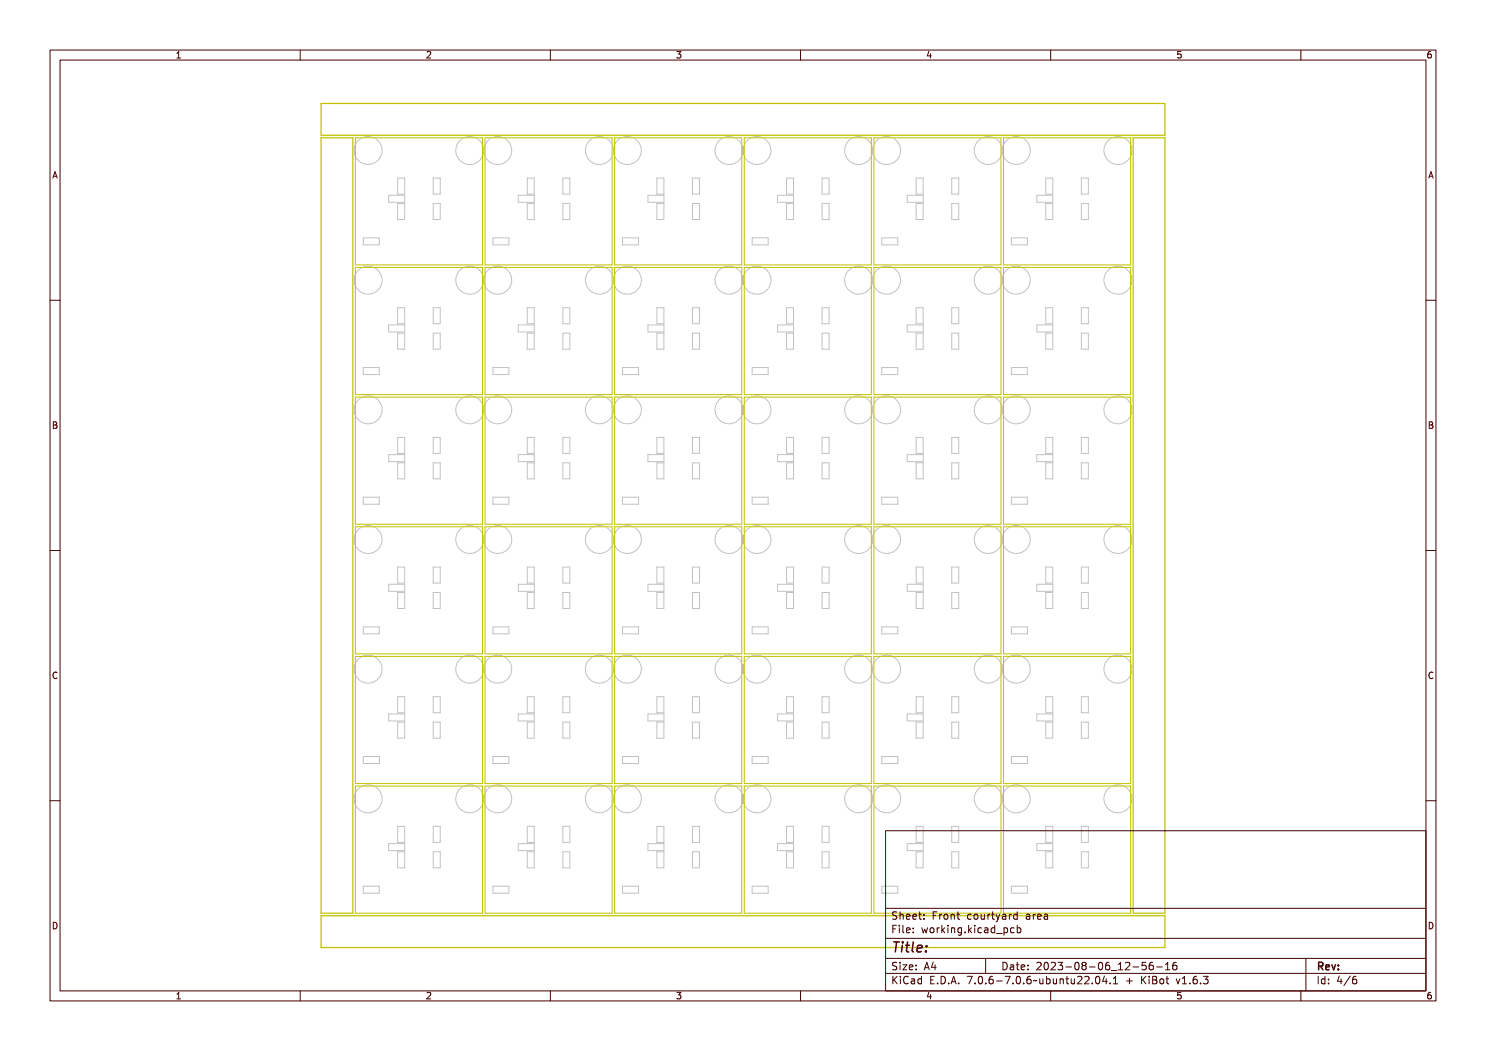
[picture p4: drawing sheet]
<svg xmlns="http://www.w3.org/2000/svg" width="297mm" height="210mm" viewBox="0 0 297 210" stroke-linecap="round" stroke-linejoin="round" font-family="sans-serif">
<defs><g id="words">
<text font-size="2.7" fill="#480000" x="178" y="190.3">Title:</text>
<g font-size="2" fill="#480000">
<text x="178" y="183.7">Sheet: Front courtyard area</text>
<text x="178" y="186.5">File: working.kicad_pcb</text>
<text x="178" y="193.9">Size: A4</text>
<text x="178" y="196.6">KiCad E.D.A. 7.0.6-7.0.6~ubuntu22.04.1 + KiBot v1.6.3</text>
<text x="200" y="193.9">Date: 2023-08-06_12-56-16</text>
<text x="263" y="196.6">Id: 4/6</text>
<text x="263" y="193.9">Rev:</text>
</g>
<g font-size="1.7" fill="#480000">
<text x="35" y="11.7">1</text>
<text x="85" y="11.7">2</text>
<text x="135" y="11.7">3</text>
<text x="185" y="11.7">4</text>
<text x="235" y="11.7">5</text>
<text x="285" y="11.7">6</text>
<text x="10.5" y="35.7">A</text>
<text x="285.5" y="35.7">A</text>
<text x="10.5" y="85.6">B</text>
<text x="285.5" y="85.6">B</text>
<text x="10.5" y="135.7">C</text>
<text x="285.5" y="135.7">C</text>
<text x="10.5" y="185.6">D</text>
<text x="285.5" y="185.6">D</text>
<text x="35" y="199.7">1</text>
<text x="85" y="199.7">2</text>
<text x="135" y="199.7">3</text>
<text x="185" y="199.7">4</text>
<text x="235" y="199.7">5</text>
<text x="285" y="199.7">6</text>
</g>
</g></defs>
<g fill="none" stroke="#c2c2c2" stroke-width=".2">
<path d="M77.7 39h3.2v1.4h-3.2zM79.5 35.6h1.4v3.2h-1.4zM86.6 35.6h1.4v3.2h-1.4zM103.6 39h3.2v1.4h-3.2zM105.4 35.6h1.4v3.2h-1.4zM112.5 35.6h1.4v3.2h-1.4zM129.5 39h3.2v1.4h-3.2zM131.3 35.6h1.4v3.2h-1.4zM138.4 35.6h1.4v3.2h-1.4zM155.4 39h3.2v1.4h-3.2zM157.2 35.6h1.4v3.2h-1.4zM164.3 35.6h1.4v3.2h-1.4z"/>
<path d="M181.3 39h3.2v1.4h-3.2zM183.1 35.6h1.4v3.2h-1.4zM190.2 35.6h1.4v3.2h-1.4zM207.2 39h3.2v1.4h-3.2zM209 35.6h1.4v3.2h-1.4zM216.1 35.6h1.4v3.2h-1.4zM72.6 47.5h3.2v1.4h-3.2zM79.5 40.7h1.4v3.2h-1.4zM86.6 40.7h1.4v3.2h-1.4zM98.5 47.5h3.2v1.4h-3.2zM105.4 40.7h1.4v3.2h-1.4zM112.5 40.7h1.4v3.2h-1.4z"/>
<path d="M124.4 47.5h3.2v1.4h-3.2zM131.3 40.7h1.4v3.2h-1.4zM138.4 40.7h1.4v3.2h-1.4zM150.3 47.5h3.2v1.4h-3.2zM157.2 40.7h1.4v3.2h-1.4zM164.3 40.7h1.4v3.2h-1.4zM176.2 47.5h3.2v1.4h-3.2zM183.1 40.7h1.4v3.2h-1.4zM190.2 40.7h1.4v3.2h-1.4zM202.1 47.5h3.2v1.4h-3.2zM209 40.7h1.4v3.2h-1.4zM216.1 40.7h1.4v3.2h-1.4z"/>
<path d="M72.6 73.4h3.2v1.4h-3.2zM77.7 64.9h3.2v1.4h-3.2zM79.5 61.5h1.4v3.2h-1.4zM79.5 66.6h1.4v3.2h-1.4zM86.6 61.5h1.4v3.2h-1.4zM86.6 66.6h1.4v3.2h-1.4zM98.5 73.4h3.2v1.4h-3.2zM103.6 64.9h3.2v1.4h-3.2zM105.4 61.5h1.4v3.2h-1.4zM105.4 66.6h1.4v3.2h-1.4zM112.5 61.5h1.4v3.2h-1.4zM112.5 66.6h1.4v3.2h-1.4z"/>
<path d="M124.4 73.4h3.2v1.4h-3.2zM129.5 64.9h3.2v1.4h-3.2zM131.3 61.5h1.4v3.2h-1.4zM131.3 66.6h1.4v3.2h-1.4zM138.4 61.5h1.4v3.2h-1.4zM138.4 66.6h1.4v3.2h-1.4zM150.3 73.4h3.2v1.4h-3.2zM155.4 64.9h3.2v1.4h-3.2zM157.2 61.5h1.4v3.2h-1.4zM157.2 66.6h1.4v3.2h-1.4zM164.3 61.5h1.4v3.2h-1.4zM164.3 66.6h1.4v3.2h-1.4z"/>
<path d="M176.2 73.4h3.2v1.4h-3.2zM181.3 64.9h3.2v1.4h-3.2zM183.1 61.5h1.4v3.2h-1.4zM183.1 66.6h1.4v3.2h-1.4zM190.2 61.5h1.4v3.2h-1.4zM190.2 66.6h1.4v3.2h-1.4zM202.1 73.4h3.2v1.4h-3.2zM207.2 64.9h3.2v1.4h-3.2zM209 61.5h1.4v3.2h-1.4zM209 66.6h1.4v3.2h-1.4zM216.1 61.5h1.4v3.2h-1.4zM216.1 66.6h1.4v3.2h-1.4z"/>
<path d="M72.6 99.4h3.2v1.4h-3.2zM77.7 90.8h3.2v1.4h-3.2zM79.5 92.5h1.4v3.2h-1.4zM79.5 87.4h1.4v3.2h-1.4zM86.6 92.5h1.4v3.2h-1.4zM86.6 87.4h1.4v3.2h-1.4zM98.5 99.4h3.2v1.4h-3.2zM103.6 90.8h3.2v1.4h-3.2zM105.4 92.5h1.4v3.2h-1.4zM105.4 87.4h1.4v3.2h-1.4zM112.5 92.5h1.4v3.2h-1.4zM112.5 87.4h1.4v3.2h-1.4z"/>
<path d="M124.4 99.4h3.2v1.4h-3.2zM129.5 90.8h3.2v1.4h-3.2zM131.3 87.4h1.4v3.2h-1.4zM131.3 92.5h1.4v3.2h-1.4zM138.4 87.4h1.4v3.2h-1.4zM138.4 92.5h1.4v3.2h-1.4zM150.3 99.4h3.2v1.4h-3.2zM155.4 90.8h3.2v1.4h-3.2zM157.2 87.4h1.4v3.2h-1.4zM157.2 92.5h1.4v3.2h-1.4zM164.3 92.5h1.4v3.2h-1.4zM164.3 87.4h1.4v3.2h-1.4z"/>
<path d="M176.2 99.4h3.2v1.4h-3.2zM181.3 90.8h3.2v1.4h-3.2zM183.1 92.5h1.4v3.2h-1.4zM183.1 87.4h1.4v3.2h-1.4zM190.2 92.5h1.4v3.2h-1.4zM190.2 87.4h1.4v3.2h-1.4zM202.1 99.4h3.2v1.4h-3.2zM207.2 90.8h3.2v1.4h-3.2zM209 92.5h1.4v3.2h-1.4zM209 87.4h1.4v3.2h-1.4zM216.1 92.5h1.4v3.2h-1.4zM216.1 87.4h1.4v3.2h-1.4z"/>
<path d="M77.7 116.8h3.2v1.4h-3.2zM79.5 113.3h1.4v3.2h-1.4zM79.5 118.4h1.4v3.2h-1.4zM86.6 113.3h1.4v3.2h-1.4zM86.6 118.4h1.4v3.2h-1.4zM103.6 116.8h3.2v1.4h-3.2zM105.4 113.3h1.4v3.2h-1.4zM105.4 118.4h1.4v3.2h-1.4zM112.5 113.3h1.4v3.2h-1.4zM112.5 118.4h1.4v3.2h-1.4zM129.5 116.8h3.2v1.4h-3.2zM131.3 113.3h1.4v3.2h-1.4z"/>
<path d="M131.3 118.4h1.4v3.2h-1.4zM138.4 113.3h1.4v3.2h-1.4zM138.4 118.4h1.4v3.2h-1.4zM155.4 116.8h3.2v1.4h-3.2zM157.2 113.3h1.4v3.2h-1.4zM157.2 118.4h1.4v3.2h-1.4zM164.3 113.3h1.4v3.2h-1.4zM164.3 118.4h1.4v3.2h-1.4zM181.3 116.8h3.2v1.4h-3.2zM183.1 113.3h1.4v3.2h-1.4zM183.1 118.4h1.4v3.2h-1.4zM190.2 113.3h1.4v3.2h-1.4z"/>
<path d="M190.2 118.4h1.4v3.2h-1.4zM207.2 116.8h3.2v1.4h-3.2zM209 113.3h1.4v3.2h-1.4zM209 118.4h1.4v3.2h-1.4zM216.1 113.3h1.4v3.2h-1.4zM216.1 118.4h1.4v3.2h-1.4zM72.6 125.3h3.2v1.4h-3.2zM79.5 139.2h1.4v3.2h-1.4zM86.6 139.2h1.4v3.2h-1.4zM98.5 125.3h3.2v1.4h-3.2zM105.4 139.2h1.4v3.2h-1.4zM112.5 139.2h1.4v3.2h-1.4z"/>
<path d="M124.4 125.3h3.2v1.4h-3.2zM131.3 139.2h1.4v3.2h-1.4zM138.4 139.2h1.4v3.2h-1.4zM150.3 125.3h3.2v1.4h-3.2zM157.2 139.2h1.4v3.2h-1.4zM164.3 139.2h1.4v3.2h-1.4zM176.2 125.3h3.2v1.4h-3.2zM183.1 139.2h1.4v3.2h-1.4zM190.2 139.2h1.4v3.2h-1.4zM202.1 125.3h3.2v1.4h-3.2zM209 139.2h1.4v3.2h-1.4zM216.1 139.2h1.4v3.2h-1.4z"/>
<path d="M72.6 151.2h3.2v1.4h-3.2zM77.7 142.7h3.2v1.4h-3.2zM79.5 144.3h1.4v3.2h-1.4zM86.6 144.3h1.4v3.2h-1.4zM98.5 151.2h3.2v1.4h-3.2zM103.6 142.7h3.2v1.4h-3.2zM105.4 144.3h1.4v3.2h-1.4zM112.5 144.3h1.4v3.2h-1.4zM124.4 151.2h3.2v1.4h-3.2zM129.5 142.7h3.2v1.4h-3.2zM131.3 144.3h1.4v3.2h-1.4zM138.4 144.3h1.4v3.2h-1.4z"/>
<path d="M150.3 151.2h3.2v1.4h-3.2zM155.4 142.7h3.2v1.4h-3.2zM157.2 144.3h1.4v3.2h-1.4zM164.3 144.3h1.4v3.2h-1.4zM176.2 151.2h3.2v1.4h-3.2zM181.3 142.7h3.2v1.4h-3.2zM183.1 144.3h1.4v3.2h-1.4zM190.2 144.3h1.4v3.2h-1.4zM202.1 151.2h3.2v1.4h-3.2zM207.2 142.7h3.2v1.4h-3.2zM209 144.3h1.4v3.2h-1.4zM216.1 144.3h1.4v3.2h-1.4z"/>
<path d="M72.6 177.1h3.2v1.4h-3.2zM77.7 168.6h3.2v1.4h-3.2zM79.5 170.2h1.4v3.2h-1.4zM79.5 165.1h1.4v3.2h-1.4zM86.6 170.2h1.4v3.2h-1.4zM86.6 165.1h1.4v3.2h-1.4zM98.5 177.1h3.2v1.4h-3.2zM103.6 168.6h3.2v1.4h-3.2zM105.4 170.2h1.4v3.2h-1.4zM105.4 165.1h1.4v3.2h-1.4zM112.5 170.2h1.4v3.2h-1.4zM112.5 165.1h1.4v3.2h-1.4z"/>
<path d="M124.4 177.1h3.2v1.4h-3.2zM129.5 168.6h3.2v1.4h-3.2zM131.3 170.2h1.4v3.2h-1.4zM131.3 165.1h1.4v3.2h-1.4zM138.4 165.1h1.4v3.2h-1.4zM138.4 170.2h1.4v3.2h-1.4zM150.3 177.1h3.2v1.4h-3.2zM155.4 168.6h3.2v1.4h-3.2zM157.2 170.2h1.4v3.2h-1.4zM157.2 165.1h1.4v3.2h-1.4zM164.3 170.2h1.4v3.2h-1.4zM164.3 165.1h1.4v3.2h-1.4z"/>
<path d="M176.2 177.1h3.2v1.4h-3.2zM181.3 168.6h3.2v1.4h-3.2zM183.1 170.2h1.4v3.2h-1.4zM183.1 165.1h1.4v3.2h-1.4zM190.2 170.2h1.4v3.2h-1.4zM190.2 165.1h1.4v3.2h-1.4zM202.1 177.1h3.2v1.4h-3.2zM207.2 168.6h3.2v1.4h-3.2zM209 170.2h1.4v3.2h-1.4zM209 165.1h1.4v3.2h-1.4zM216.1 170.2h1.4v3.2h-1.4zM216.1 165.1h1.4v3.2h-1.4z"/>
<circle cx="73.6" cy="30.1" r="2.79"/>
<circle cx="93.9" cy="30.1" r="2.79"/>
<circle cx="99.5" cy="30.1" r="2.79"/>
<circle cx="119.8" cy="30.1" r="2.79"/>
<circle cx="125.4" cy="30.1" r="2.79"/>
<circle cx="145.7" cy="30.1" r="2.79"/>
<circle cx="151.3" cy="30.1" r="2.79"/>
<circle cx="171.6" cy="30.1" r="2.79"/>
<circle cx="177.2" cy="30.1" r="2.79"/>
<circle cx="197.5" cy="30.1" r="2.79"/>
<circle cx="203.1" cy="30.1" r="2.79"/>
<circle cx="223.4" cy="30.1" r="2.79"/>
<circle cx="73.6" cy="56" r="2.79"/>
<circle cx="93.9" cy="56" r="2.79"/>
<circle cx="99.5" cy="56" r="2.79"/>
<circle cx="119.8" cy="56" r="2.79"/>
<circle cx="125.4" cy="56" r="2.79"/>
<circle cx="145.7" cy="56" r="2.79"/>
<circle cx="151.3" cy="56" r="2.79"/>
<circle cx="171.6" cy="56" r="2.79"/>
<circle cx="177.2" cy="56" r="2.79"/>
<circle cx="197.5" cy="56" r="2.79"/>
<circle cx="203.1" cy="56" r="2.79"/>
<circle cx="223.4" cy="56" r="2.79"/>
<circle cx="73.6" cy="81.9" r="2.79"/>
<circle cx="93.9" cy="81.9" r="2.79"/>
<circle cx="99.5" cy="81.9" r="2.79"/>
<circle cx="119.8" cy="81.9" r="2.79"/>
<circle cx="125.4" cy="81.9" r="2.79"/>
<circle cx="145.7" cy="81.9" r="2.79"/>
<circle cx="151.3" cy="81.9" r="2.79"/>
<circle cx="171.6" cy="81.9" r="2.79"/>
<circle cx="177.2" cy="81.9" r="2.79"/>
<circle cx="197.5" cy="81.9" r="2.79"/>
<circle cx="203.1" cy="81.9" r="2.79"/>
<circle cx="223.4" cy="81.9" r="2.79"/>
<circle cx="73.6" cy="107.8" r="2.79"/>
<circle cx="93.9" cy="107.8" r="2.79"/>
<circle cx="99.5" cy="107.8" r="2.79"/>
<circle cx="119.8" cy="107.8" r="2.79"/>
<circle cx="125.4" cy="107.8" r="2.79"/>
<circle cx="145.7" cy="107.8" r="2.79"/>
<circle cx="151.3" cy="107.8" r="2.79"/>
<circle cx="171.6" cy="107.8" r="2.79"/>
<circle cx="177.2" cy="107.8" r="2.79"/>
<circle cx="197.5" cy="107.8" r="2.79"/>
<circle cx="203.1" cy="107.8" r="2.79"/>
<circle cx="223.4" cy="107.8" r="2.79"/>
<circle cx="73.6" cy="133.7" r="2.79"/>
<circle cx="93.9" cy="133.7" r="2.79"/>
<circle cx="99.5" cy="133.7" r="2.79"/>
<circle cx="119.8" cy="133.7" r="2.79"/>
<circle cx="125.4" cy="133.7" r="2.79"/>
<circle cx="145.7" cy="133.7" r="2.79"/>
<circle cx="151.3" cy="133.7" r="2.79"/>
<circle cx="171.6" cy="133.7" r="2.79"/>
<circle cx="177.2" cy="133.7" r="2.79"/>
<circle cx="197.5" cy="133.7" r="2.79"/>
<circle cx="203.1" cy="133.7" r="2.79"/>
<circle cx="223.4" cy="133.7" r="2.79"/>
<circle cx="73.6" cy="159.6" r="2.79"/>
<circle cx="93.9" cy="159.6" r="2.79"/>
<circle cx="99.5" cy="159.6" r="2.79"/>
<circle cx="119.8" cy="159.6" r="2.79"/>
<circle cx="125.4" cy="159.6" r="2.79"/>
<circle cx="145.7" cy="159.6" r="2.79"/>
<circle cx="151.3" cy="159.6" r="2.79"/>
<circle cx="171.6" cy="159.6" r="2.79"/>
<circle cx="177.2" cy="159.6" r="2.79"/>
<circle cx="197.5" cy="159.6" r="2.79"/>
<circle cx="203.1" cy="159.6" r="2.79"/>
<circle cx="223.4" cy="159.6" r="2.79"/>
</g>
<g fill="none" stroke="#c2c200" stroke-width=".2">
<path d="M71 27.5h25.4v25.4h-25.4zM96.9 27.5h25.4v25.4h-25.4zM122.8 27.5h25.4v25.4h-25.4zM148.8 27.5h25.4v25.4h-25.4zM174.7 27.5h25.4v25.4h-25.4zM200.6 27.5h25.4v25.4h-25.4zM71 53.4h25.4v25.4h-25.4zM96.9 53.4h25.4v25.4h-25.4zM122.8 53.4h25.4v25.4h-25.4zM148.8 53.4h25.4v25.4h-25.4zM174.7 53.4h25.4v25.4h-25.4zM200.6 53.4h25.4v25.4h-25.4z"/>
<path d="M71 79.4h25.4v25.4h-25.4zM96.9 79.4h25.4v25.4h-25.4zM122.8 79.4h25.4v25.4h-25.4zM148.8 79.4h25.4v25.4h-25.4zM174.7 79.4h25.4v25.4h-25.4zM200.6 79.4h25.4v25.4h-25.4zM71 105.3h25.4v25.4h-25.4zM96.9 105.3h25.4v25.4h-25.4zM122.8 105.3h25.4v25.4h-25.4zM148.8 105.3h25.4v25.4h-25.4zM174.7 105.3h25.4v25.4h-25.4zM200.6 105.3h25.4v25.4h-25.4z"/>
<path d="M71 131.2h25.4v25.4h-25.4zM96.9 131.2h25.4v25.4h-25.4zM122.8 131.2h25.4v25.4h-25.4zM148.8 131.2h25.4v25.4h-25.4zM174.7 131.2h25.4v25.4h-25.4zM200.6 131.2h25.4v25.4h-25.4zM71 157.1h25.4v25.4h-25.4zM96.9 157.1h25.4v25.4h-25.4zM122.8 157.1h25.4v25.4h-25.4zM148.8 157.1h25.4v25.4h-25.4zM174.7 157.1h25.4v25.4h-25.4zM200.6 157.1h25.4v25.4h-25.4z"/>
</g>
<path d="M64.2 20.7h168.6v6.3h-168.6zM64.2 27.5h6.3v155h-6.3zM226.5 27.5h6.3v155h-6.3zM64.2 183h168.6v6.3h-168.6z" fill="none" stroke="#c2c200" stroke-width=".25"/>
<g fill="none" stroke="#480000" stroke-width=".2">
<path d="M10 10h277v190h-277zM12 12h273v186h-273zM60 10v2M110 10v2M160 10v2M210 10v2M260 10v2M10 60h2M285 60h2M10 110h2M285 110h2M10 160h2"/>
<path d="M285 160h2M177 166h108v32h-108zM60 198v2M110 198v2M160 198v2M177 181.5h108M177 187.5h108M177 191.5h108M177 194.5h108M178.1 195.2h.2v.6l.6-.6h.3l-.6 .6 .6 .8h-.2l-.5-.7-.2 .2v.5h-.2zM178.2 185h.9v.2h-.7v.4h.6v.2h-.6v.7h-.2zM178.3 182.4l.5-.1h.2v.2a.31 .31 0 0 0-.5-.1 .31 .31 0 0 0 0 .5 .5 .5 0 0 1 .6 .6 .5 .5 0 0 1-.8 .2l-.1-.2a.34 .34 0 0 0 .4 .1 .34 .34 0 0 0 .1-.5 .47 .47 0 0 1-.5-.2 .47 .47 0 0 1 .1-.5z"/>
<path d="M178.3 192.5l.5-.1h.2v.2a.31 .31 0 0 0-.5-.1 .31 .31 0 0 0 0 .5 .5 .5 0 0 1 .6 .6 .5 .5 0 0 1-.8 .2l-.1-.2a.34 .34 0 0 0 .4 .1 .34 .34 0 0 0 .1-.5 .47 .47 0 0 1-.5-.2 .47 .47 0 0 1 .1-.5zM179.4 182.2h.2v.6a.35 .35 0 0 1 .4-.1 .35 .35 0 0 1 .2 .4v.6h-.2v-.8h-.4v.8h-.2zM179.5 185.4h.4v.9h.4v.2h-.9v-.2h.3v-.8h-.2zM179.5 192.8h.4v.9h.4v.1h-.9v-.1h.3v-.8h-.2zM179.5 195.6h.4v.9h.4v.1h-.9v-.1h.3v-.8h-.2zM179.7 184.9h.2v.3h-.2zM179.7 192.3h.2v.3h-.2zM179.7 195.1h.2v.3h-.2zM180.6 184.9h.4v1.3l.4 .1v.2l-.5-.2v-1.2h-.3zM180.6 192.8h.8l-.6 .9h.6v.1h-.8l.6-.9h-.6zM180.7 182.8l.1-.1a.49 .49 0 0 1 .5 0 .49 .49 0 0 1 .2 .5h-.8a.42 .42 0 0 0 .3 .4 .42 .42 0 0 0 .4-.1 .47 .47 0 0 1-.4 .3 .47 .47 0 0 1-.4-.3zM180.7 195.4a.4 .4 0 0 1 .4-.3 .4 .4 0 0 1 .4 .3 .56 .56 0 0 0-.8 .4 .56 .56 0 0 0 .5 .7l.3-.1a.43 .43 0 0 1-.5 .3 .43 .43 0 0 1-.4-.4v-.6z"/>
<path d="M180.8 182.9l.4-.1 .1 .3h-.6zM181.8 195.6l.3-.1a.43 .43 0 0 1 .5 .5v.6h-.1v-.1a.38 .38 0 0 1-.5 .2 .38 .38 0 0 1-.2-.5 .38 .38 0 0 1 .4-.2h.3a.35 .35 0 0 0-.3-.4 .35 .35 0 0 0-.4 .2zM181.9 182.8l.1-.1a.49 .49 0 0 1 .5 0 .49 .49 0 0 1 .2 .5h-.8a.42 .42 0 0 0 .3 .4 .42 .42 0 0 0 .5-.1 .47 .47 0 0 1-.5 .3 .47 .47 0 0 1-.4-.3zM181.9 185.5l.1-.1a.49 .49 0 0 1 .5 0 .49 .49 0 0 1 .2 .5h-.8a.42 .42 0 0 0 .3 .4 .42 .42 0 0 0 .5-.1 .47 .47 0 0 1-.5 .3 .47 .47 0 0 1-.4-.3zM181.9 192.9l.1-.1a.49 .49 0 0 1 .5 0 .49 .49 0 0 1 .2 .5h-.8a.42 .42 0 0 0 .3 .4 .42 .42 0 0 0 .5-.1 .47 .47 0 0 1-.5 .3 .47 .47 0 0 1-.4-.3zM182 196.2l.5-.1a.31 .31 0 0 1-.2 .4 .31 .31 0 0 1-.4-.1zM182 182.9l.4-.1 .1 .3h-.6zM182 185.6l.4-.1 .1 .3h-.6zM182 193l.4-.1 .1 .3h-.6zM183 195.7l.4-.2 .2 .2v-.6h.2v1.5h-.2v-.1a.42 .42 0 0 1-.5 .1 .42 .42 0 0 1-.2-.5zM183.2 195.8l.1-.1a.4 .4 0 0 1 .3 .4 .4 .4 0 0 1-.3 .4l-.2-.2zM183.2 182.3h.2v.4h.4v.1h-.4v.7l.4 .1v.1h-.4l-.1-.1-.1-.8h-.3v-.1h.3z"/>
<path d="M183.3 185.4h.2v.3h-.2zM183.3 186.2h.2v.3h-.2zM183.3 192.8h.2v.3h-.2zM183.3 193.6h.2v.2h-.2zM184.5 182.7h.2v.3h-.2zM184.5 183.5h.2v.2h-.2zM185.2 185.4h.2l.2 .8 .1-.5h.2l.2 .5 .1-.8h.2l-.2 1.1h-.2l-.2-.7-.2 .7h-.1zM185.4 195.2h.9v.2h-.7v.4h.6v.2h-.6v.5h.7v.1h-.9zM185.7 192.4h.2l.5 1.4h-.2l-.1-.3h-.5l-.1 .3h-.2zM185.8 192.6l.2 .7h-.4zM186.6 182.3h.9v.2h-.7v.4h.6v.2h-.6v.6h-.2zM186.8 185.6l.1-.1a.39 .39 0 0 1 .4 .4 .39 .39 0 0 1-.4 .4l-.1-.2z"/>
<path d="M186.9 196.4h.2v.2h-.2zM187.1 192.4h.2v.9h.2v.2h-.2v.3h-.2v-.3h-.6zM187.1 192.6v.7h-.4zM187.8 195.2a.76 .76 0 0 1 .9 .7 .76 .76 0 0 1-.9 .7zM188 195.4a.57 .57 0 0 1 .5 .5 .57 .57 0 0 1-.5 .6zM188 182.7h.2v.2v-.1a.29 .29 0 0 1 .3-.2 .29 .29 0 0 1 .3 .3 .37 .37 0 0 0-.5-.1 .37 .37 0 0 0-.1 .4v.5h-.2zM188 185.4h.2v.2v-.1a.29 .29 0 0 1 .3-.2 .29 .29 0 0 1 .3 .3 .37 .37 0 0 0-.5-.1 .37 .37 0 0 0-.1 .4v.6h-.2zM189.1 184.9h.1v.9l.5-.4h.2l-.4 .4 .5 .7h-.2l-.4-.6-.2 .1v.5h-.1zM189.2 182.9l.1-.1a.39 .39 0 0 1 .4 .4 .39 .39 0 0 1-.4 .4l-.1-.2zM189.3 196.4h.3v.2h-.3zM190.2 182.7h.2v.1a.35 .35 0 0 1 .4-.1 .35 .35 0 0 1 .3 .4v.6h-.2l-.1-.8h-.3l-.1 .8h-.2zM190.3 185.4h.4v.9h.4v.2h-.9v-.2h.4v-.8h-.3z"/>
<path d="M190.5 195.2h.3l.4 1.4h-.2l-.1-.3h-.5l-.1 .3h-.2zM190.6 184.9h.1v.3h-.1zM190.6 195.4l.2 .7h-.4zM191.4 185.4h.2v.1a.35 .35 0 0 1 .4-.1 .35 .35 0 0 1 .3 .4v.7h-.2l-.1-.9h-.3l-.1 .9h-.2zM191.7 182.3h.1v.4h.4v.1h-.4v.7l.4 .1v.1h-.4l-.1-.1v-.8h-.3v-.1h.3zM191.7 196.4h.3v.2h-.3zM192.7 185.5l.3-.2 .3 .2v-.1h.2v1a.53 .53 0 0 1-.8 .4v-.2a.36 .36 0 0 0 .4 .1 .36 .36 0 0 0 .2-.4l-.1 .1a.53 .53 0 0 1-.7-.3 .53 .53 0 0 1 .2-.6zM192.8 185.6l.1-.1a.39 .39 0 0 1 .4 .4 .39 .39 0 0 1-.4 .4l-.1-.2zM193.8 195.2h.9l-.5 1.4h-.2l.5-1.2h-.7zM194 182.8a.39 .39 0 0 1 .4-.2 .39 .39 0 0 1 .3 .3 .4 .4 0 0 0-.6 0 .4 .4 0 0 0 0 .6 .4 .4 0 0 0 .6 0 .45 .45 0 0 1-.6 .3 .45 .45 0 0 1-.3-.6zM194.1 186.2h.3v.3h-.3zM195.1 184.9h.2v.9l.4-.4h.3l-.5 .4 .5 .7h-.2l-.4-.6-.1 .1v.5h-.2z"/>
<path d="M195.2 182.9l.1-.1a.39 .39 0 0 1 .4 .4 .39 .39 0 0 1-.4 .4l-.1-.2zM195.3 196.4h.3v.2h-.3zM196.2 182.7h.2v.8l.2 .1 .3-.2v-.7h.2v1h-.2v-.1a.35 .35 0 0 1-.4 .2 .35 .35 0 0 1-.3-.5zM196.3 185.4h.5v.9h.3v.2h-.9v-.2h.4v-.8h-.3zM196.3 195.4a.57 .57 0 0 1 .7 0 .57 .57 0 0 1 .1 .8 .5 .5 0 0 1-.6 .5 .5 .5 0 0 1-.3-.8zM196.5 195.4a.61 .61 0 0 1 .4 1l-.1 .1a.61 .61 0 0 1-.4-1zM196.6 184.9h.2v.3h-.2zM197 191.5v3M197.6 185.5a.39 .39 0 0 1 .4-.2 .39 .39 0 0 1 .3 .3 .4 .4 0 0 0-.6 0 .4 .4 0 0 0 0 .6 .4 .4 0 0 0 .6 0 .45 .45 0 0 1-.6 .3 .45 .45 0 0 1-.3-.6zM197.6 182.7h.2v.2v-.1a.29 .29 0 0 1 .4-.2 .29 .29 0 0 1 .2 .3 .37 .37 0 0 0-.4-.1 .37 .37 0 0 0-.2 .4v.5h-.2zM197.7 196.4h.3v.2h-.3zM198.7 185.4l.2-.1a.43 .43 0 0 1 .6 .5v.7h-.2v-.2a.38 .38 0 0 1-.5 .2 .38 .38 0 0 1-.2-.5 .38 .38 0 0 1 .5-.2h.2a.35 .35 0 0 0-.3-.4 .35 .35 0 0 0-.3 .2z"/>
<path d="M198.7 195.4a.38 .38 0 0 1 .4-.3 .38 .38 0 0 1 .3 .3 .43 .43 0 0 0-.5 0 .43 .43 0 0 0-.1 .5 .46 .46 0 0 1 .7 .1 .46 .46 0 0 1-.2 .6 .46 .46 0 0 1-.7-.2zM198.8 186l.5-.1a.31 .31 0 0 1-.1 .4 .31 .31 0 0 1-.4-.1zM198.9 182.3h.2v.4h.4v.1h-.4v.7l.4 .1v.1h-.4l-.2-.1v-.8h-.3v-.1h.3zM199.8 182.7h.1l.4 .8 .3-.8h.2l-.3 .7a.68 .68 0 0 1-.7 .8l.4-.5zM199.9 185.5l.3-.2 .3 .2v-.6h.2v1.6h-.2v-.2a.42 .42 0 0 1-.5 .1 .42 .42 0 0 1-.2-.5zM200 196h.5v.2h-.5zM200 185.6l.1-.1a.39 .39 0 0 1 .4 .4 .39 .39 0 0 1-.4 .4l-.1-.2zM200.1 192.4a.76 .76 0 0 1 1 .7 .76 .76 0 0 1-1 .7zM200.3 192.6a.57 .57 0 0 1 .6 .5 .57 .57 0 0 1-.6 .6zM200.9 186.8l1.2 .1zM201 195.2h.9l-.5 1.4h-.2l.5-1.2h-.7zM201.1 182.7l.2-.1a.43 .43 0 0 1 .6 .5v.6h-.2v-.1a.38 .38 0 0 1-.5 .2 .38 .38 0 0 1-.2-.5 .38 .38 0 0 1 .5-.2h.2a.35 .35 0 0 0-.2-.4 .35 .35 0 0 0-.4 .2z"/>
<path d="M201.2 183.3l.5-.1a.31 .31 0 0 1-.1 .4 .31 .31 0 0 1-.4-.1zM201.4 192.8l.3-.1a.43 .43 0 0 1 .5 .5v.6h-.1v-.1a.38 .38 0 0 1-.5 .2 .38 .38 0 0 1-.2-.5 .38 .38 0 0 1 .4-.2h.3a.35 .35 0 0 0-.3-.4 .35 .35 0 0 0-.4 .2zM201.6 193.4l.5-.1a.31 .31 0 0 1-.2 .4 .31 .31 0 0 1-.4-.1zM202.2 185.4h.2v.1a.53 .53 0 0 1 .8 .3 .53 .53 0 0 1-.6 .7l-.2-.2v.6h-.2zM202.4 182.7h.2v.2l.1-.1a.29 .29 0 0 1 .3-.2 .29 .29 0 0 1 .2 .3 .37 .37 0 0 0-.4-.1 .37 .37 0 0 0-.2 .4v.5h-.2zM202.5 185.6l.1-.1a.4 .4 0 0 1 .4 .4 .4 .4 0 0 1-.4 .4l-.2-.2zM202.5 196.4h.3v.2h-.3zM202.8 192.4h.2v.4h.4v.1h-.4v.7l.4 .1v.1h-.4l-.2-.1v-.8h-.3v-.1h.3zM203.5 182.8l.3-.2 .3 .2v-.6h.2v1.5h-.2v-.1a.42 .42 0 0 1-.5 .1 .42 .42 0 0 1-.2-.5zM203.5 195.4a.57 .57 0 0 1 .8 0 .57 .57 0 0 1 0 .8 .5 .5 0 0 1-.6 .5 .5 .5 0 0 1-.3-.8zM203.6 185.5a.39 .39 0 0 1 .4-.2 .39 .39 0 0 1 .3 .3 .4 .4 0 0 0-.5 0 .4 .4 0 0 0 0 .6 .4 .4 0 0 0 .5 0 .45 .45 0 0 1-.6 .3 .45 .45 0 0 1-.2-.6zM203.6 182.9l.1-.1a.4 .4 0 0 1 .4 .4 .4 .4 0 0 1-.4 .4l-.1-.2z"/>
<path d="M203.7 195.4a.61 .61 0 0 1 .4 1l-.1 .1a.61 .61 0 0 1-.3-1zM203.9 192.9l.1-.1a.49 .49 0 0 1 .5 0 .49 .49 0 0 1 .2 .5h-.8a.42 .42 0 0 0 .3 .4 .42 .42 0 0 0 .5-.1 .47 .47 0 0 1-.5 .3 .47 .47 0 0 1-.4-.3zM204 193l.4-.1 .1 .3h-.6zM204.7 184.9h.1v.6a.53 .53 0 0 1 .8 .3 .53 .53 0 0 1-.6 .7l-.2-.2v.2h-.1zM204.9 185.6l.1-.1a.39 .39 0 0 1 .4 .4 .39 .39 0 0 1-.4 .4l-.1-.2zM204.9 196.4h.3v.2h-.3zM205.3 192.8h.2v.3h-.2zM205.3 193.6h.2v.2h-.2zM205.9 182.7l.3-.1a.43 .43 0 0 1 .5 .5v.6h-.2v-.1a.38 .38 0 0 1-.5 .2 .38 .38 0 0 1-.2-.5 .38 .38 0 0 1 .5-.2h.2a.35 .35 0 0 0-.2-.4 .35 .35 0 0 0-.4 .2zM205.9 195.4a.38 .38 0 0 1 .4-.3 .38 .38 0 0 1 .3 .3 .43 .43 0 0 0-.5 0 .43 .43 0 0 0-.1 .5 .46 .46 0 0 1 .7 .1 .46 .46 0 0 1-.2 .6 .46 .46 0 0 1-.6-.2zM206.1 183.3l.4-.1a.31 .31 0 0 1-.1 .4 .31 .31 0 0 1-.4-.1zM207 196l1-.1a.49 .49 0 0 1-.8 .1l-.2 .2z"/>
<path d="M207.2 182.7h.2v.2l.1-.1a.29 .29 0 0 1 .3-.2 .29 .29 0 0 1 .2 .3 .37 .37 0 0 0-.4-.1 .37 .37 0 0 0-.2 .4v.5h-.2zM207.4 192.5a.53 .53 0 0 1 .8 .1 .53 .53 0 0 1-.3 .7l-.3 .4h.7v.1h-.9l.3-.5a.4 .4 0 0 0 .3-.4 .4 .4 0 0 0-.3-.4l-.3 .2zM208.3 195.6h.1l.1 .8 .2 .1 .2-.2v-.7h.2v1h-.2v-.1a.35 .35 0 0 1-.4 .2 .35 .35 0 0 1-.2-.5zM208.3 182.8l.2-.1a.49 .49 0 0 1 .5 0 .49 .49 0 0 1 .2 .5h-.8a.42 .42 0 0 0 .3 .4 .42 .42 0 0 0 .4-.1 .47 .47 0 0 1-.4 .3 .47 .47 0 0 1-.4-.3zM208.5 182.9l.3-.1 .2 .3h-.6zM208.7 192.6a.57 .57 0 0 1 .7 0 .57 .57 0 0 1 .1 .8 .5 .5 0 0 1-.6 .5 .5 .5 0 0 1-.3-.8zM208.9 192.6a.61 .61 0 0 1 .3 1l-.1 .1a.61 .61 0 0 1-.3-1zM209.5 195.1h.2v.6a.53 .53 0 0 1 .7 .3 .53 .53 0 0 1-.6 .7l-.1-.2v.1h-.2zM209.5 182.7l.3-.1a.43 .43 0 0 1 .5 .5v.6h-.2v-.1a.38 .38 0 0 1-.5 .2 .38 .38 0 0 1-.2-.5 .38 .38 0 0 1 .5-.2h.2a.35 .35 0 0 0-.2-.4 .35 .35 0 0 0-.4 .2zM209.7 183.3l.4-.1a.31 .31 0 0 1-.1 .4 .31 .31 0 0 1-.4-.1zM209.7 195.8l.1-.1a.4 .4 0 0 1 .4 .4 .4 .4 0 0 1-.4 .4l-.1-.2zM209.8 192.5a.53 .53 0 0 1 .8 .1 .53 .53 0 0 1-.3 .7l-.3 .4h.7v.1h-.9l.3-.5a.4 .4 0 0 0 .3-.4 .4 .4 0 0 0-.3-.4l-.3 .2z"/>
<path d="M210 198v2M210.7 195.6h.2v.8l.2 .1 .2-.2v-.7h.2v1h-.2v-.1a.35 .35 0 0 1-.4 .2 .35 .35 0 0 1-.2-.5zM211 192.4a.46 .46 0 0 1 .6 0 .46 .46 0 0 1 .1 .6l-.1 .1a.47 .47 0 0 1 .2 .7 .47 .47 0 0 1-.7 0l-.1-.2a.35 .35 0 0 0 .5 .1 .35 .35 0 0 0 0-.5h-.3v-.2a.29 .29 0 0 0 .4-.1 .29 .29 0 0 0-.1-.4 .29 .29 0 0 0-.4 .1h-.1zM211.9 195.6h.2v.1a.35 .35 0 0 1 .4-.1 .35 .35 0 0 1 .2 .4v.6h-.2v-.8h-.4v.8h-.2zM212.4 193.2h.5v.2h-.5zM213.3 195.2h.2v.4h.4v.1h-.4v.7l.4 .1v.1h-.4l-.2-.1v-.8h-.3v-.1h.3zM213.5 192.6a.57 .57 0 0 1 .7 0 .57 .57 0 0 1 .1 .8 .5 .5 0 0 1-.6 .5 .5 .5 0 0 1-.3-.8zM213.7 192.6a.61 .61 0 0 1 .3 1v.1a.61 .61 0 0 1-.4-1zM214.3 195.6h.2v.8l.2 .1 .2-.2v-.7h.2v1h-.2v-.1a.35 .35 0 0 1-.4 .2 .35 .35 0 0 1-.2-.5zM214.7 192.5a.41 .41 0 0 1 .7-.1 .41 .41 0 0 1-.2 .7 .42 .42 0 0 1 .2 .6 .42 .42 0 0 1-.7 0 .42 .42 0 0 1 .2-.6l-.3-.2zM215.5 195.3a.53 .53 0 0 1 .8 .1 .53 .53 0 0 1-.3 .7l-.3 .4h.6v.1h-.9l.4-.5a.4 .4 0 0 0 .3-.4 .4 .4 0 0 0-.3-.4l-.3 .2zM216 193.2h.5v.2h-.5z"/>
<path d="M216.7 195.3a.53 .53 0 0 1 .8 .1 .53 .53 0 0 1-.3 .7l-.3 .4h.6v.1h-.9l.4-.5a.4 .4 0 0 0 .3-.4 .4 .4 0 0 0-.3-.4l-.3 .2zM217.1 192.6a.57 .57 0 0 1 .7 0 .57 .57 0 0 1 .1 .8 .5 .5 0 0 1-.6 .5 .5 .5 0 0 1-.3-.8zM217.3 192.6a.61 .61 0 0 1 .3 1v.1a.61 .61 0 0 1-.4-1zM218.2 196.4h.2v.2h-.2zM218.3 192.6a.38 .38 0 0 1 .4-.3 .38 .38 0 0 1 .3 .3 .43 .43 0 0 0-.5 0 .43 .43 0 0 0-.1 .5 .46 .46 0 0 1 .6 .1 .46 .46 0 0 1-.1 .6 .46 .46 0 0 1-.7-.2zM219.2 195.4a.57 .57 0 0 1 .7 0 .57 .57 0 0 1 .1 .8 .5 .5 0 0 1-.7 .5 .5 .5 0 0 1-.3-.8zM219.2 194.2l1.3 .1zM219.4 195.4a.61 .61 0 0 1 .3 1l-.1 .1a.61 .61 0 0 1-.3-1zM220.7 192.5l.5-.1v1.3h.3v.1h-.8v-.1h.3v-1.1h-.3zM220.8 195.2h.2v.9h.2v.2h-.2v.3h-.2v-.3h-.6zM220.8 195.4v.7h-.4zM221.8 196.4h.2v.2h-.2z"/>
<path d="M221.8 192.5a.53 .53 0 0 1 .8 .1 .53 .53 0 0 1-.3 .7l-.3 .4h.7v.1h-.9l.3-.5a.4 .4 0 0 0 .4-.4 .4 .4 0 0 0-.4-.4l-.3 .2zM222.8 195.3l.5-.1v1.3h.3v.1h-.8v-.1h.3v-1.1h-.3zM223.2 193.2h.5v.2h-.5zM224.3 192.4h.7v.2h-.6v.3a.53 .53 0 0 1 .7 .7 .53 .53 0 0 1-.9 .2v-.2a.38 .38 0 0 0 .5 .1 .38 .38 0 0 0 .1-.5 .38 .38 0 0 0-.5-.1zM225.4 195.5h.2v.4h.4v.2h-.4v.4h-.2v-.4h-.4v-.2h.4zM225.5 192.6a.38 .38 0 0 1 .4-.3 .38 .38 0 0 1 .3 .3 .43 .43 0 0 0-.5 0 .43 .43 0 0 0-.1 .5 .46 .46 0 0 1 .7 .1 .46 .46 0 0 1-.2 .6 .46 .46 0 0 1-.7-.2zM226.8 193.2h.5v.2h-.5zM227.5 195.2h.2v.6l.6-.6h.2l-.6 .6 .6 .8h-.2l-.5-.7-.1 .2v.5h-.2zM227.9 192.5l.5-.1v1.3h.3v.1h-.8v-.1h.3v-1.1h-.3zM228.8 195.6h.4v.9h.4v.1h-.9v-.1h.4v-.8h-.3zM229.1 195.1h.1v.3h-.1zM229.1 192.6a.38 .38 0 0 1 .4-.3 .38 .38 0 0 1 .3 .3 .43 .43 0 0 0-.5 0 .43 .43 0 0 0-.1 .5 .46 .46 0 0 1 .7 .1 .46 .46 0 0 1-.2 .6 .46 .46 0 0 1-.6-.2z"/>
<path d="M229.9 195.2h.4a.35 .35 0 0 1 .5 .2 .35 .35 0 0 1-.3 .5 .41 .41 0 0 1 .3 .5 .41 .41 0 0 1-.5 .2h-.4zM230.1 196h.2a.27 .27 0 0 1 .3 .2 .27 .27 0 0 1-.3 .3h-.2zM230.1 195.4h.2a.23 .23 0 0 1 .3 .2 .23 .23 0 0 1-.3 .2h-.2zM231.2 193.2h1.1M231.3 195.8l.1-.1a.39 .39 0 0 1 .4 .4 .39 .39 0 0 1-.4 .4l-.1-.2zM232.6 195.2h.1v.4h.4v.1h-.4l.1 .7 .3 .1v.1h-.3l-.2-.1v-.8h-.3v-.1h.3zM233 193.8h.8M233 192.7l.4-.4v1.5M234.6 195.6h.2l.3 .9 .4-.9h.2l-.4 1h-.3zM235.1 192.3l-.4 .1a1.01 1.01 0 0 0 0 1.4l.5-.2v-.5l-.2-.2h-.3l-.3 .2M236 195.3l.5-.1v1.3h.3v.1h-.8v-.1h.3v-1.1h-.3zM237.4 196.4h.3v.2h-.3z"/>
<path d="M238.4 195.4a.38 .38 0 0 1 .4-.3 .38 .38 0 0 1 .3 .3 .43 .43 0 0 0-.5 0 .43 .43 0 0 0-.1 .5 .46 .46 0 0 1 .7 .1 .46 .46 0 0 1-.2 .6 .46 .46 0 0 1-.7-.2zM239.8 196.4h.3v.2h-.3zM240.7 195.2a.46 .46 0 0 1 .6 0 .46 .46 0 0 1 .1 .6l-.1 .1a.47 .47 0 0 1 .2 .7 .47 .47 0 0 1-.7 0l-.1-.2a.35 .35 0 0 0 .5 .1 .35 .35 0 0 0 0-.5l-.3-.1v-.1a.29 .29 0 0 0 .4-.1 .29 .29 0 0 0-.1-.4 .29 .29 0 0 0-.4 .1h-.1zM260 198v2M261 191.5v6.5M263.2 195.2h.8v.2h-.3v1.1h.3v.1h-.8v-.1h.3v-1.1h-.3zM264.4 195.7l.3-.2 .3 .2v-.6h.2v1.5h-.2v-.1a.42 .42 0 0 1-.5 .1 .42 .42 0 0 1-.2-.5zM264.6 195.8l.1-.1a.4 .4 0 0 1 .3 .4 .4 .4 0 0 1-.3 .4l-.2-.2zM265.9 195.6h.2v.3h-.2zM265.9 196.4h.2v.2h-.2zM268.5 195.2h.2v.9h.2v.2h-.2v.3h-.2v-.3h-.6zM268.5 195.4v.7h-.4z"/>
<path d="M269.9 195.2h.2l-.8 1.6h-.2zM270.5 195.4a.38 .38 0 0 1 .4-.3 .38 .38 0 0 1 .3 .3 .43 .43 0 0 0-.5 0 .43 .43 0 0 0-.2 .5 .46 .46 0 0 1 .7 .1 .46 .46 0 0 1-.2 .6 .46 .46 0 0 1-.6-.2z"/>
<circle cx="187" cy="185.9" r=".53"/>
<circle cx="189.4" cy="183.2" r=".53"/>
<circle cx="195.4" cy="183.2" r=".53"/>
<circle cx="196.7" cy="195.9" r=".13"/>
<circle cx="199.1" cy="196.2" r=".32"/>
<circle cx="203.9" cy="195.9" r=".13"/>
<circle cx="206.3" cy="196.2" r=".32"/>
<circle cx="209" cy="193.1" r=".13"/>
<circle cx="213.8" cy="193.1" r=".13"/>
<circle cx="215" cy="193.4" r=".29"/>
<circle cx="215" cy="192.8" r=".25"/>
<circle cx="217.4" cy="193.1" r=".13"/>
<circle cx="218.7" cy="193.4" r=".32"/>
<circle cx="219.5" cy="195.9" r=".13"/>
<circle cx="225.9" cy="193.4" r=".32"/>
<circle cx="229.5" cy="193.4" r=".32"/>
<circle cx="231.5" cy="196.1" r=".53"/>
<circle cx="238.8" cy="196.2" r=".32"/>
<circle cx="270.9" cy="196.2" r=".32"/>
</g>
<g fill="none" stroke="#480000" stroke-width=".3">
<path d="M178.1 188.4h1.4v.2h-.6v1.7h-.2v-1.7h-.6zM179.9 188.8h.7v1.3h.4v.2h-1.2v-.2h.5v-1.1h-.4zM180.3 188.3h.3v.3h-.3zM181.8 188.4h.2v.4h.6v.2h-.6v1l.6 .1v.2a.55 .55 0 0 1-.8-.5v-.8h-.4v-.2h.4zM183 188.3h.6l.1 1.6 .1 .2h.4v.2a.54 .54 0 0 1-.8-.5v-1.4h-.4zM184.8 189a.65 .65 0 0 1 .8-.1 .65 .65 0 0 1 .3 .7h-1.1a.56 .56 0 0 0 .4 .5 .56 .56 0 0 0 .6-.1v.2a.81 .81 0 0 1-1.1-.1 .81 .81 0 0 1 .1-1.1zM185 189.1l.4-.1 .2 .4h-.8zM186.7 188.9h.3v.4h-.3zM186.7 189.9h.3v.4h-.3zM263.1 192.4a.73 .73 0 0 1 .9 .2v.3l-.3 .3 .5 .6h-.2l-.3-.4-.2-.2h-.2v.6h-.2zM263.3 192.6h.2a.26 .26 0 0 1 .3 .2 .26 .26 0 0 1-.2 .3h-.3zM264.5 192.9l.1-.1a.49 .49 0 0 1 .5 0 .49 .49 0 0 1 .2 .5h-.8a.42 .42 0 0 0 .3 .4 .42 .42 0 0 0 .4-.1 .47 .47 0 0 1-.4 .3 .47 .47 0 0 1-.4-.3z"/>
<path d="M264.6 193l.3-.1 .2 .3h-.6zM265.5 192.8h.2l.3 .9 .3-.9h.2l-.4 1h-.2zM267.1 192.8h.2v.3h-.2zM267.1 193.6h.2v.2h-.2z"/>
</g>
<use href="#words"/>
</svg>
